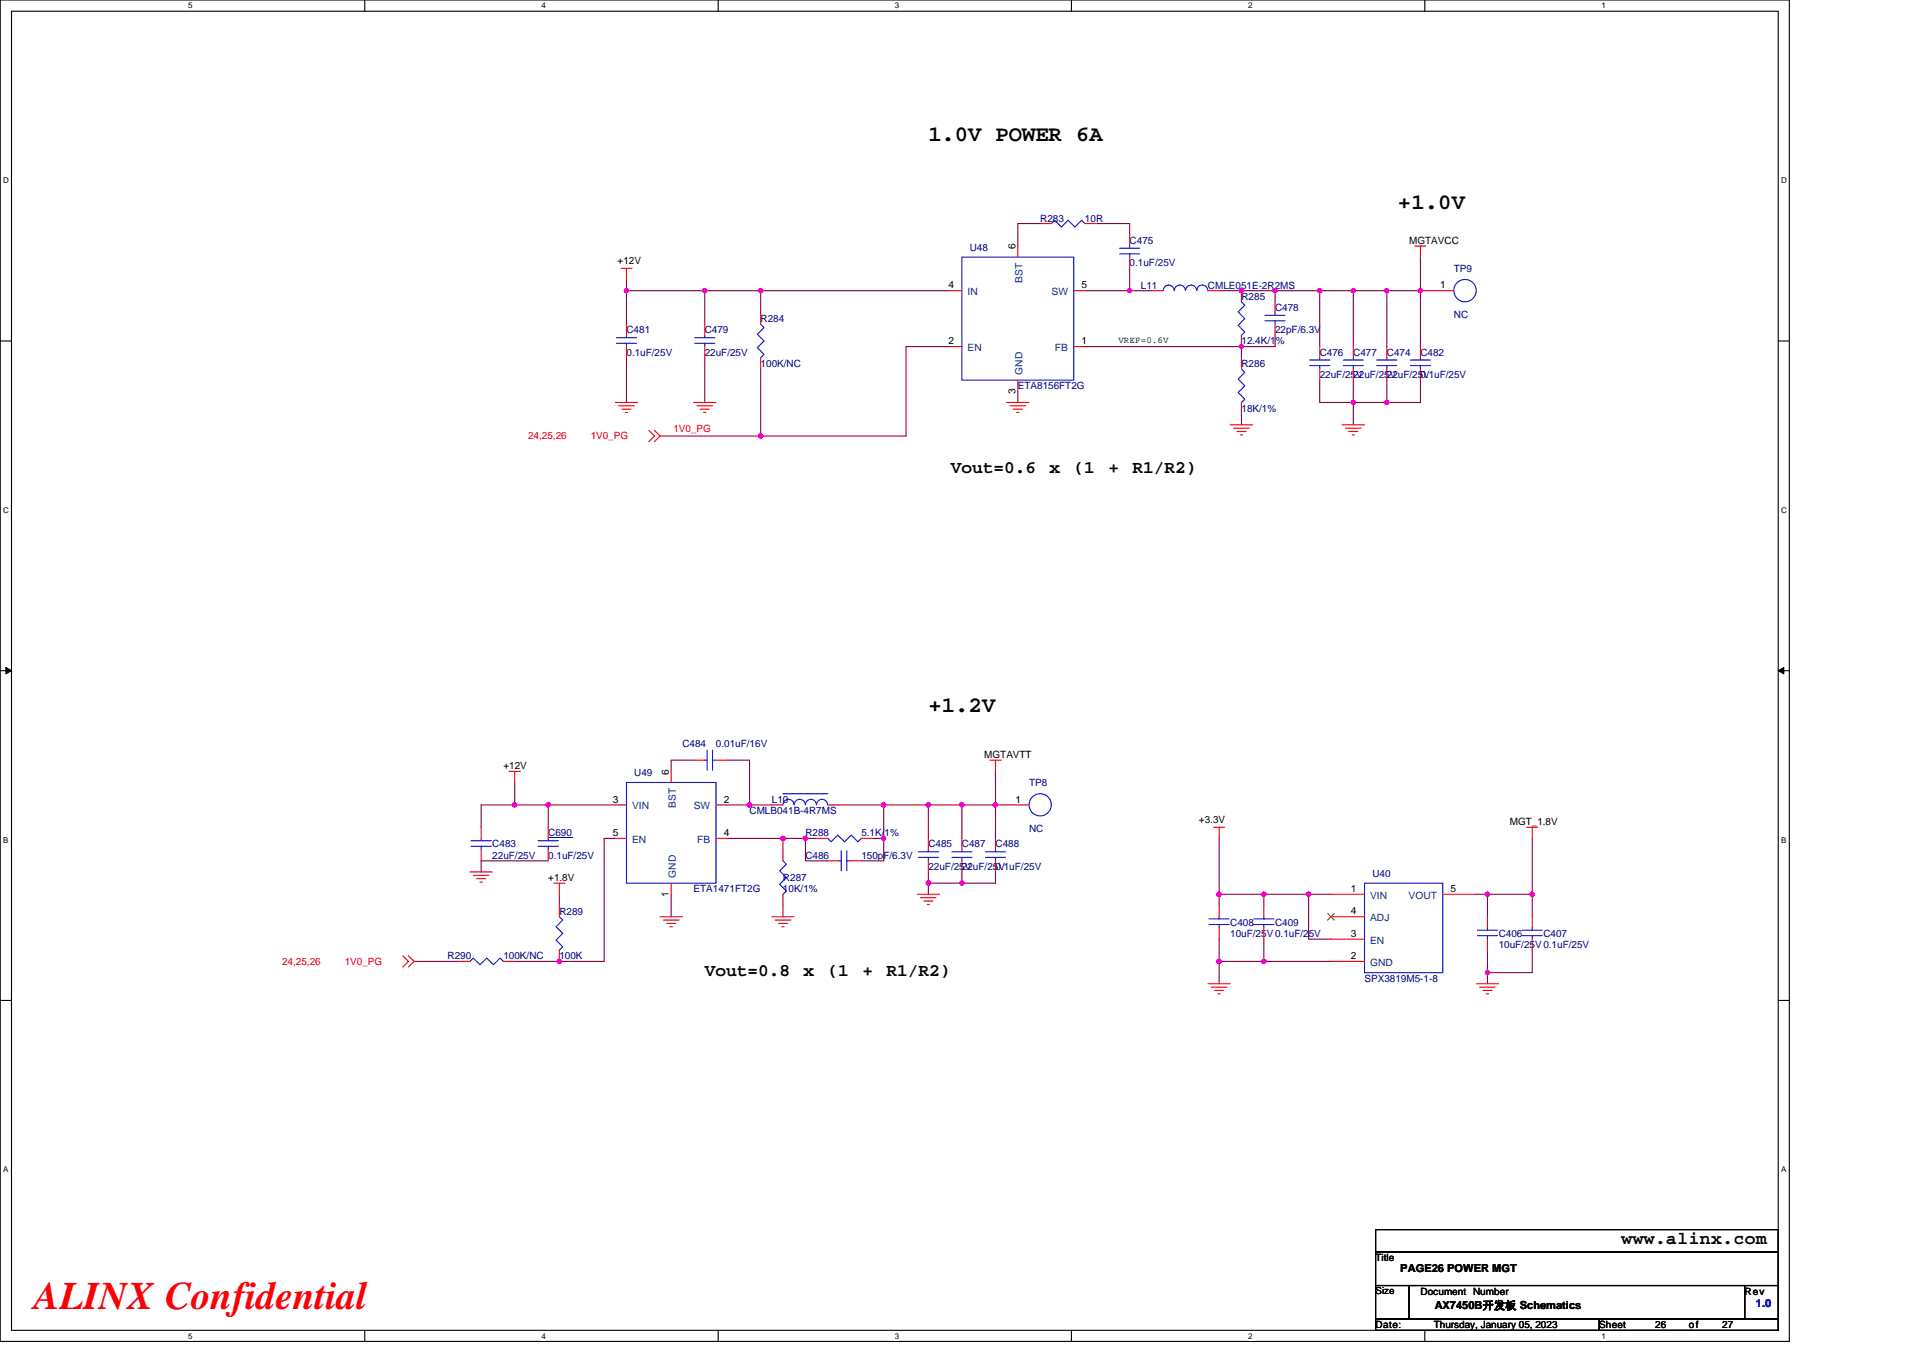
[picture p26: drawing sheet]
<svg xmlns="http://www.w3.org/2000/svg" width="297mm" height="210mm" viewBox="0 0 297 210" stroke-linecap="round" stroke-linejoin="round" font-family="sans-serif">
<defs><g id="words">
<text font-size="6" fill="#f00" x="5.2" y="202.3">ALINX Confidential</text>
<g font-size="3.4">
<text x="143.4" y="21.8">1.0V POWER 6A</text>
<text x="215.9" y="32.2">+1.0V</text>
<text x="143.4" y="109.9">+1.2V</text>
</g>
<g font-size="2.8">
<text x="146.9" y="73.1">Vout=0.6</text>
<text x="162.1" y="73.1">x</text>
<text x="165.8" y="73.1">(1</text>
<text x="171.2" y="73.1">+</text>
<text x="174.9" y="73.1">R1/R2)</text>
<text x="108.9" y="150.8">Vout=0.8</text>
<text x="124.1" y="150.8">x</text>
<text x="127.8" y="150.8">(1</text>
<text x="133.2" y="150.8">+</text>
<text x="136.9" y="150.8">R1/R2)</text>
<text x="250.5" y="192.3">www.alinx.com</text>
</g>
<g font-size="1.7">
<text x="216.3" y="196.6">PAGE26 POWER MGT</text>
<text x="221.7" y="202.3">AX7450B开发板 Schematics</text>
</g>
<text font-size="1.7" fill="#00f" x="271.2" y="202">1.0</text>
<g font-size="1.5" fill="#000080">
<text x="160.7" y="34.2">R283</text>
<text x="167.6" y="34.2">10R</text>
<text x="149.8" y="38.7">U48</text>
<text x="174.5" y="37.7">C475</text>
<text x="174.5" y="41.1">0.1uF/25V</text>
<text x="224.6" y="42">TP9</text>
<text x="176.2" y="44.6">L11</text>
<text x="186.6" y="44.6">CMLE051E-2R2MS</text>
<text x="191.8" y="46.3">R285</text>
<text x="96.8" y="51.5">C481</text>
<text x="108.9" y="51.5">C479</text>
<text x="117.5" y="49.8">R284</text>
<text x="191.8" y="53.2">12.4K/1%</text>
<text x="197" y="48">C478</text>
<text x="197" y="51.5">22pF/6.3V</text>
<text x="224.6" y="49.1">NC</text>
<text x="96.8" y="54.9">0.1uF/25V</text>
<text x="108.9" y="54.9">22uF/25V</text>
<text x="117.5" y="56.7">100K/NC</text>
<text x="191.8" y="56.7">R286</text>
<text x="203.9" y="54.9">C476</text>
<text x="203.9" y="58.4">22uF/25V</text>
<text x="209" y="54.9">C477</text>
<text x="209" y="58.4">22uF/25V</text>
<text x="214.2" y="54.9">C474</text>
<text x="214.2" y="58.4">22uF/25V</text>
<text x="219.4" y="54.9">C482</text>
<text x="219.4" y="58.4">0.1uF/25V</text>
<text x="157.2" y="60.1">ETA8156FT2G</text>
<text x="191.8" y="63.6">18K/1%</text>
<text x="98" y="119.9">U49</text>
<text x="105.4" y="115.4">C484</text>
<text x="110.6" y="115.4">0.01uF/16V</text>
<text x="115.8" y="125.8">CMLB041B-4R7MS</text>
<text x="119.2" y="124">L10</text>
<text x="159" y="121.5">TP8</text>
<text x="76" y="130.9">C483</text>
<text x="84.7" y="129.2">C690</text>
<text x="124.4" y="129.2">R288</text>
<text x="133" y="129.2">5.1K/1%</text>
<text x="143.4" y="130.9">C485</text>
<text x="148.6" y="130.9">C487</text>
<text x="153.8" y="130.9">C488</text>
<text x="159" y="128.5">NC</text>
<text x="76" y="132.7">22uF/25V</text>
<text x="84.7" y="132.7">0.1uF/25V</text>
<text x="107.1" y="137.9">ETA1471FT2G</text>
<text x="120.9" y="136.1">R287</text>
<text x="120.9" y="137.9">10K/1%</text>
<text x="124.4" y="132.7">C486</text>
<text x="133" y="132.7">150pF/6.3V</text>
<text x="143.4" y="134.4">22uF/25V</text>
<text x="148.6" y="134.4">22uF/25V</text>
<text x="153.8" y="134.4">0.1uF/25V</text>
<text x="212" y="135.4">U40</text>
<text x="86.4" y="141.3">R289</text>
<text x="190" y="143">C408</text>
<text x="197" y="143">C409</text>
<text x="69.1" y="148.2">R290</text>
<text x="77.8" y="148.2">100K/NC</text>
<text x="86.4" y="148.2">100K</text>
<text x="190" y="144.8">10uF/25V 0.1uF/25V</text>
<text x="231.5" y="144.8">C406</text>
<text x="231.5" y="146.5">10uF/25V0.1uF/25V</text>
<text x="238.4" y="144.8">C407</text>
<text x="210.8" y="151.7">SPX3819M5-1-8</text>
</g>
<g font-size="1.5">
<text x="95.4" y="40.8">+12V</text>
<text x="156.9" y="38.5" transform="rotate(-90 156.9 38.5)">6</text>
<text x="217.7" y="37.7">MGTAVCC</text>
<text x="146.5" y="44.6">4</text>
<text x="167.1" y="44.6">5</text>
<text x="222.5" y="44.6">1</text>
<text x="146.5" y="53.2">2</text>
<text x="167.1" y="53.2">1</text>
<text x="156.9" y="60.8" transform="rotate(-90 156.9 60.8)">3</text>
<text x="77.8" y="118.9">+12V</text>
<text x="103.3" y="119.7" transform="rotate(-90 103.3 119.7)">6</text>
<text x="152" y="117.1">MGTAVTT</text>
<text x="94.7" y="124">3</text>
<text x="111.8" y="124">2</text>
<text x="156.9" y="124">1</text>
<text x="94.7" y="129.2">5</text>
<text x="111.8" y="129.2">4</text>
<text x="185.2" y="127.1">+3.3V</text>
<text x="233.2" y="127.5">MGT_1.8V</text>
<text x="84.7" y="136.1">+1.8V</text>
<text x="208.7" y="137.8">1</text>
<text x="224.1" y="137.8">5</text>
<text x="103.3" y="138.6" transform="rotate(-90 103.3 138.6)">1</text>
<text x="208.7" y="141.3">4</text>
<text x="208.7" y="144.7">3</text>
<text x="208.7" y="148.2">2</text>
<text x="212.5" y="194.9">Title</text>
<text x="212.5" y="200">Size</text>
<text x="219.4" y="200">Document Number</text>
<text x="269.5" y="200">Rev</text>
<text x="212.5" y="205.2">Date:</text>
<text x="221.5" y="205.2">Thursday, January 05, 2023</text>
<text x="247" y="205.2">Sheet</text>
<text x="255.7" y="205.2">26</text>
<text x="260.9" y="205.2">of</text>
<text x="266" y="205.2">27</text>
</g>
<g font-size="1.5" fill="#004080">
<text x="149.5" y="45.6">IN</text>
<text x="157.9" y="43.7" transform="rotate(-90 157.9 43.7)">BST</text>
<text x="162.4" y="45.6">SW</text>
<text x="149.5" y="54.3">EN</text>
<text x="157.9" y="57.9" transform="rotate(-90 157.9 57.9)">GND</text>
<text x="163" y="54.3">FB</text>
<text x="97.6" y="125.1">VIN</text>
<text x="104.4" y="124.9" transform="rotate(-90 104.4 124.9)">BST</text>
<text x="107.2" y="125.1">SW</text>
<text x="97.6" y="130.2">EN</text>
<text x="107.7" y="130.2">FB</text>
<text x="104.4" y="135.6" transform="rotate(-90 104.4 135.6)">GND</text>
<text x="211.6" y="138.9">VIN</text>
<text x="211.6" y="142.3">ADJ</text>
<text x="217.6" y="138.9">VOUT</text>
<text x="211.6" y="145.8">EN</text>
<text x="211.6" y="149.2">GND</text>
</g>
<g font-size="1.5" fill="#f00">
<text x="81.6" y="67.9">24,25,26</text>
<text x="91.2" y="67.9">1V0_PG</text>
<text x="104" y="66.8">1V0_PG</text>
<text x="43.6" y="149.1">24,25,26</text>
<text x="53.3" y="149.1">1V0_PG</text>
</g>
<text font-size="1.4" x="172.8" y="52.9">VREF=0.6V</text>
<g font-size="1.2">
<text x="29.1" y="1.3">5</text>
<text x="83.6" y="1.3">4</text>
<text x="138.2" y="1.3">3</text>
<text x="192.8" y="1.3">2</text>
<text x="247.4" y="1.3">1</text>
<text x=".5" y="28.3">D</text>
<text x="275.1" y="28.3">D</text>
<text x=".5" y="79.2">C</text>
<text x="275.1" y="79.2">C</text>
<text x=".5" y="130.2">B</text>
<text x="275.1" y="130.2">B</text>
<text x=".5" y="181.1">A</text>
<text x="275.1" y="181.1">A</text>
<text x="29.1" y="206.8">5</text>
<text x="83.6" y="206.8">4</text>
<text x="138.2" y="206.8">3</text>
<text x="192.8" y="206.8">2</text>
<text x="247.4" y="206.8">1</text>
</g>
</g></defs>
<path d="M0 0h276.4v207.3h-276.4zM1.8 1.7h272.9v203.8h-272.9z" fill="none" stroke="#000" stroke-width=".17"/>
<g fill="#fff">
<path d="M29.1 .2h.6v1.4h-.6z"/>
<path d="M29.1 205.7h.6v1.4h-.6z"/>
</g>
<path d="M56.3 0v1.7M56.3 205.5v1.8" fill="none" stroke="#000" stroke-width=".17"/>
<g fill="#fff">
<path d="M83.6 .2h.7v1.4h-.7z"/>
<path d="M83.6 205.7h.7v1.4h-.7z"/>
</g>
<path d="M110.9 0v1.7M110.9 205.5v1.8" fill="none" stroke="#000" stroke-width=".17"/>
<g fill="#fff">
<path d="M138.2 .2h.7v1.4h-.7z"/>
<path d="M138.2 205.7h.7v1.4h-.7z"/>
</g>
<path d="M165.5 0v1.7M165.5 205.5v1.8" fill="none" stroke="#000" stroke-width=".17"/>
<g fill="#fff">
<path d="M192.8 .2h.6v1.4h-.6z"/>
<path d="M192.8 205.7h.6v1.4h-.6z"/>
</g>
<path d="M220.1 0v1.7M220.1 205.5v1.8" fill="none" stroke="#000" stroke-width=".17"/>
<g fill="#fff">
<path d="M247.4 .2h.6v1.4h-.6z"/>
<path d="M247.4 205.7h.6v1.4h-.6z"/>
<path d="M.5 27.2h.8v1.4h-.8z"/>
<path d="M275.1 27.2h.9v1.4h-.9z"/>
<path d="M.5 78.1h.8v1.4h-.8z"/>
<path d="M275.1 78.1h.9v1.4h-.9z"/>
</g>
<path d="M0 52.7h1.8M274.7 52.7h1.7" fill="none" stroke="#000" stroke-width=".17"/>
<g fill="#fff">
<path d="M.5 129.1h.8v1.4h-.8z"/>
<path d="M275.1 129.1h.8v1.4h-.8z"/>
</g>
<path d="M0 103.6h1.8M274.7 103.6h1.7" fill="none" stroke="#000" stroke-width=".17"/>
<path d="M.9 103.1l.9 .5-.9 .5zM274.7 103.6l.8-.5v1z" fill="#000" stroke="#000" stroke-width=".15"/>
<g fill="#fff">
<path d="M.5 180h.8v1.4h-.8z"/>
<path d="M275.1 180h.8v1.4h-.8z"/>
</g>
<path d="M0 154.6h1.8M274.7 154.6h1.7M212.5 190h62.2v3.5h-62.2zM212.5 193.5h62.2v5.1h-62.2zM212.5 198.6h5.2v5.2h-5.2zM217.7 198.6h51.8v5.2h-51.8zM269.5 198.6h5.2v5.2h-5.2zM212.5 203.8h34.5v1.7h-34.5zM247 203.8h27.7v1.7h-27.7z" fill="none" stroke="#000" stroke-width=".17"/>
<g fill="none" stroke="#800040" stroke-width=".17">
<path d="M160.7 34.5h-3.5v3.5M169.3 34.5h5.2v1.8M219.4 39.7v5.2M96.8 44.9v5.2M96.8 55.3v6.9M96.8 44.9h12.1M96.8 43.2v1.7M108.9 55.3v6.9M108.9 44.9v5.2M108.9 44.9h8.6M117.5 44.9v3.5M117.5 57v10.4"/>
<path d="M117.5 44.9h29.4M146.9 53.6h-6.9v13.8h-22.5M167.6 53.6h24.2M167.6 44.9h6.9M174.5 44.9h3.4M174.5 41.5v3.4M188.3 44.9h8.7M191.8 53.6v1.7M197 44.9h6.9M197 44.9v1.8M197 51.8v1.8h-5.2M203.9 44.9v8.7"/>
<path d="M203.9 58.7v3.5h5.1M203.9 44.9h5.1M209 44.9h5.2M209 58.7v3.5M209 44.9v8.7M214.2 44.9v8.7M214.2 58.7v3.5M214.2 44.9h5.2M219.4 44.9v8.7M219.4 58.7v3.5h-5.2M102 67.4h15.5M157.2 60.5v1.7"/>
<path d="M191.8 63.9v1.7M209 62.2v3.4M209 62.2h5.2M107.1 117.5h-3.4v1.7M112.3 117.5h3.5v6.9M153.8 119.2v5.2M79.5 124.4h5.2M79.5 120.9v3.5h-5.2v3.4M84.7 133h-10.4v1.7M86.4 138.2v1.7M95 129.5h-1.7v19h-13.8M95 124.4h-10.3v3.4"/>
<path d="M103.7 138.2v3.4M112.3 129.5h8.6M112.3 124.4h3.5M115.8 124.4h3.4M120.9 129.5h3.5M120.9 139.9v1.7M120.9 129.5v1.8M124.4 129.5v3.5h3.5M124.4 129.5h1.7M129.6 124.4h6.9v5.1M134.8 129.5h1.7M136.5 124.4h6.9"/>
<path d="M136.5 129.5v3.5h-3.4M143.4 124.4v5.1M143.4 134.7v1.8M143.4 136.5v1.7M143.4 124.4h5.2M143.4 136.5h5.2M148.6 124.4v5.1M148.6 134.7v1.8M148.6 124.4h5.2M153.8 124.4v5.1M153.8 134.7v1.8h-5.2M188.3 138.2h6.9"/>
<path d="M188.3 138.2v1.7M188.3 129.5v8.7M195.2 138.2h6.9M195.2 138.2v1.7M202.1 138.2h3.5M202.1 138.2v6.9h3.5M228 138.2h1.8M229.8 138.2h6.9M229.8 138.2v3.4M236.7 129.5v8.7M236.7 138.2v3.4M64 148.5h6.9"/>
<path d="M188.3 148.5h6.9M188.3 145.1v3.4M188.3 148.5v3.5M195.2 145.1v3.4h10.4M229.8 146.8v3.5M229.8 150.3v1.7M236.7 146.8v3.5h-6.9"/>
</g>
<g fill="#f0f" stroke="#f0f" stroke-width=".17">
<circle cx="236.7" cy="138.2" r=".34"/>
<circle cx="188.3" cy="148.5" r=".33"/>
<circle cx="195.2" cy="148.5" r=".33"/>
<circle cx="202.1" cy="138.2" r=".34"/>
<circle cx="195.2" cy="138.2" r=".34"/>
<circle cx="229.8" cy="138.2" r=".34"/>
<circle cx="229.8" cy="150.3" r=".34"/>
<circle cx="188.3" cy="138.2" r=".34"/>
<circle cx="214.2" cy="44.9" r=".33"/>
<circle cx="117.5" cy="67.3" r=".34"/>
<circle cx="117.5" cy="44.9" r=".33"/>
<circle cx="174.5" cy="44.9" r=".33"/>
<circle cx="191.8" cy="53.5" r=".33"/>
<circle cx="209" cy="44.9" r=".33"/>
<circle cx="203.9" cy="44.9" r=".33"/>
<circle cx="209" cy="62.2" r=".33"/>
<circle cx="96.8" cy="44.9" r=".33"/>
<circle cx="108.9" cy="44.9" r=".33"/>
<circle cx="214.2" cy="62.2" r=".33"/>
<circle cx="191.8" cy="44.9" r=".33"/>
<circle cx="219.4" cy="44.9" r=".33"/>
<circle cx="196.9" cy="44.9" r=".33"/>
<circle cx="115.8" cy="124.4" r=".34"/>
<circle cx="120.9" cy="129.5" r=".34"/>
<circle cx="136.5" cy="129.5" r=".34"/>
<circle cx="124.4" cy="129.5" r=".34"/>
<circle cx="143.4" cy="124.4" r=".34"/>
<circle cx="136.5" cy="124.4" r=".34"/>
<circle cx="148.6" cy="124.4" r=".34"/>
<circle cx="153.8" cy="124.4" r=".34"/>
<circle cx="143.4" cy="136.4" r=".34"/>
<circle cx="148.6" cy="136.4" r=".34"/>
<circle cx="86.4" cy="148.5" r=".33"/>
<circle cx="79.5" cy="124.4" r=".34"/>
<circle cx="84.7" cy="124.4" r=".34"/>
</g>
<g fill="none" stroke="#f00" stroke-width=".17">
<path d="M157.2 38v1.7M160.7 34.5h1.7M167.6 34.5h1.7M174.5 36.3v1.7M174.5 39.7v1.8M218.5 38h1.8M219.4 38v1.7M95.9 41.5h1.7M96.8 41.5v1.7M96.8 50.1v1.7M96.8 53.6v1.7M108.9 50.1v1.7"/>
<path d="M108.9 53.6v1.7M117.5 48.4v1.7M117.5 55.3v1.7M146.9 53.6h1.7M146.9 44.9h1.7M157.2 58.7v1.8M165.9 53.6h1.7M165.9 44.9h1.7M177.9 44.9h1.8M186.6 44.9h1.7M191.8 44.9v1.8M191.8 51.8v1.8"/>
<path d="M191.8 55.3v1.7M197 46.7v1.7M197 50.1v1.7M203.9 53.6v1.7M203.9 57v1.7M209 53.6v1.7M209 57v1.7M214.2 53.6v1.7M214.2 57v1.7M219.4 53.6v1.7M219.4 57v1.7M219.4 44.9h5.2"/>
<path d="M95 62.2h3.5M95.6 62.7h2.4M96.1 63.2h1.4M96.6 63.7h.3M100.2 66.5l.9 .9-.9 .8M101.1 66.5l.9 .9-.9 .8M107.1 62.2h3.5M107.7 62.7h2.4M108.2 63.2h1.4M108.7 63.7h.3M155.5 62.2h3.5M156 62.7h2.4"/>
<path d="M156.5 63.2h1.4M157.1 63.7h.3M190 65.6h3.5M190.6 66.2h2.4M191.1 66.7h1.4M191.6 67.2h.3M191.8 62.2v1.7M207.3 65.6h3.5M207.8 66.2h2.4M208.3 66.7h1.4M208.9 67.2h.3M78.6 119.2h1.8"/>
<path d="M79.5 119.2v1.7M103.7 119.2v1.7M107.1 117.5h1.8M110.6 117.5h1.7M152.9 117.5h1.7M153.8 117.5v1.7M72.6 134.7h3.4M73.1 135.3h2.4M73.6 135.8h1.4M74.1 136.3h.4M74.3 127.8v1.7M74.3 131.3v1.7"/>
<path d="M84.7 127.8v1.7M84.7 131.3v1.7M85.6 136.5h1.7M86.4 139.9v1.7M86.4 136.5v1.7M95 124.4h1.8M95 129.5h1.8M103.7 136.5v1.7M110.6 124.4h1.7M110.6 129.5h1.7M119.2 124.4h1.7M120.9 131.3v1.7"/>
<path d="M120.9 138.2v1.7M126.1 129.5h1.8M127.9 124.4h1.7M127.9 133h1.7M131.3 133h1.8M133.1 129.5h1.7M141.7 138.2h3.4M142.2 138.7h2.4M142.7 139.2h1.4M143.2 139.7h.4M143.4 129.5v1.8M143.4 133v1.7"/>
<path d="M148.6 129.5v1.8M148.6 133v1.7M153.8 129.5v1.8M153.8 133v1.7M153.8 124.4h5.2M187.4 127.8h1.8M188.3 139.9v1.7M188.3 127.8v1.7M195.2 139.9v1.7M205.6 138.2h5.2M222.9 138.2h5.1M235.8 127.8h1.7"/>
<path d="M236.7 127.8v1.7M62.2 147.7l.9 .8-.9 .9M63.1 147.7l.9 .8-.9 .9M70.9 148.5h1.7M77.8 148.5h1.7M86.4 146.8v1.7M102 141.6h3.4M102.5 142.2h2.4M103 142.7h1.4M103.5 143.2h.4M119.2 141.6h3.5M119.7 142.2h2.5"/>
<path d="M120.3 142.7h1.3M120.8 143.2h.3M186.6 152h3.4M187.1 152.5h2.4M187.6 153h1.4M188.1 153.6h.4M188.3 143.4v1.7M195.2 143.4v1.7M205.6 141.6h5.2M205.6 145.1h5.2M205.6 148.5h5.2M228 152h3.5"/>
<path d="M228.6 152.5h2.4M229.1 153h1.4M229.6 153.6h.3M229.8 141.6v1.8M229.8 145.1v1.7M236.7 141.6v1.8M236.7 145.1v1.7"/>
</g>
<g fill="none" stroke="#00f" stroke-width=".17">
<path d="M148.6 39.7h17.3v19h-17.3zM162.4 34.5l.5-.5 1.1 1.1 1-1.1 1 1.1 1.1-1.1 .5 .5M172.9 39.2h3.1M172.9 38.4h3.1M174.5 38v.4M174.5 39.2v.5M95.2 53h3.1M95.2 52.2h3.1M96.8 51.8v.4M96.8 53v.6M107.3 53h3.1M107.3 52.2h3.1"/>
<path d="M108.9 51.8v.4M108.9 53v.6M117.5 50.1l.5 .5-1 1 1 1.1-1 1 1 1.1-.5 .5M179.7 44.9a.85 .85 0 0 1 .8-.9 .85 .85 0 0 1 .9 .9 .87 .87 0 0 1 .8-.9 .87 .87 0 0 1 .9 .9 .87 .87 0 0 1 .9-.9 .87 .87 0 0 1 .8 .9 .86 .86 0 0 1 .9-.9 .86 .86 0 0 1 .9 .9M191.8 46.7l.5 .5-1 1 1 1-1 1.1 1 1-.5 .5M191.8 57l.5 .5-1 1.1 1 1-1 1 1 1.1-.5 .5M195.4 49.6h3.1M195.4 48.7h3.1M197 48.4v.3M197 49.6v.5M202.3 56.5h3.1M202.3 55.6h3.1"/>
<path d="M203.9 55.3v.3M203.9 56.5v.5M207.5 56.5h3.1M207.5 55.6h3.1M209 55.3v.3M209 56.5v.5M212.7 56.5h3.1M212.7 55.6h3.1M214.2 55.3v.3M214.2 56.5v.5M217.8 56.5h3.2M217.8 55.6h3.2"/>
<path d="M219.4 55.3v.3M219.4 56.5v.5M108.9 117.5h.3M109.2 115.9v3.1M110.1 115.9v3.1M110.1 117.5h.5M72.8 130.8h3.1M72.8 129.9h3.1M74.3 129.5v.4M74.3 130.8v.5M83.1 130.8h3.1M83.1 129.9h3.1"/>
<path d="M84.7 129.5v.4M84.7 130.8v.5M96.8 120.9h13.8v15.6h-13.8zM120.9 122.6h7M120.9 133l.6 .5-1.1 1.1 1.1 1-1.1 1 1.1 1.1-.6 .5M122.7 124.4a.86 .86 0 0 0-.9-.9 .86 .86 0 0 0-.9 .9M124.4 124.4a.86 .86 0 0 0-.9-.9 .86 .86 0 0 0-.8 .9M127.8 124.4a.87 .87 0 0 0-.8-.9 .87 .87 0 0 0-.9 .9 .85 .85 0 0 0-.8-.9 .85 .85 0 0 0-.9 .9M127.9 129.5l.5 .6 1-1.1 1 1.1 1.1-1.1 1 1.1 .6-.6M129.6 133h.3M129.9 131.4v3.2M130.8 131.4v3.2"/>
<path d="M130.8 133h.5M141.9 132.5h3.1M141.9 131.6h3.1M143.4 131.3v.3M143.4 132.5v.5M147 132.5h3.1M147 131.6h3.1M148.6 131.3v.3M148.6 132.5v.5M152.2 132.5h3.1M152.2 131.6h3.1M153.8 131.3v.3"/>
<path d="M153.8 132.5v.5M210.8 136.5h12.1v13.8h-12.1zM72.6 148.5l.5-.5 1 1.1 1.1-1.1 1 1.1 1.1-1.1 .5 .5M86.4 141.6l.5 .6-1 1 1 1-1 1.1 1 1-.5 .5M186.7 142.9h3.2M186.7 142h3.2M188.3 141.6v.4M188.3 142.9v.5M193.7 142.9h3.1M193.7 142h3.1M195.2 141.6v.4M195.2 142.9v.5"/>
<path d="M228.2 144.6h3.1M228.2 143.7h3.1M229.8 143.4v.3M229.8 144.6v.5M235.1 144.6h3.1M235.1 143.7h3.1M236.7 143.4v.3M236.7 144.6v.5"/>
<circle cx="226.3" cy="44.9" r="1.73"/>
<circle cx="160.7" cy="124.4" r="1.71"/>
</g>
<path d="M205.1 141.1l1 1.1M206.1 141.1l-1 1.1" fill="none" stroke="#804000" stroke-width=".15"/>
<path d="M84.7 129.4h3.7" fill="none" stroke="#000080" stroke-width=".15"/>
<use href="#words"/>
</svg>
